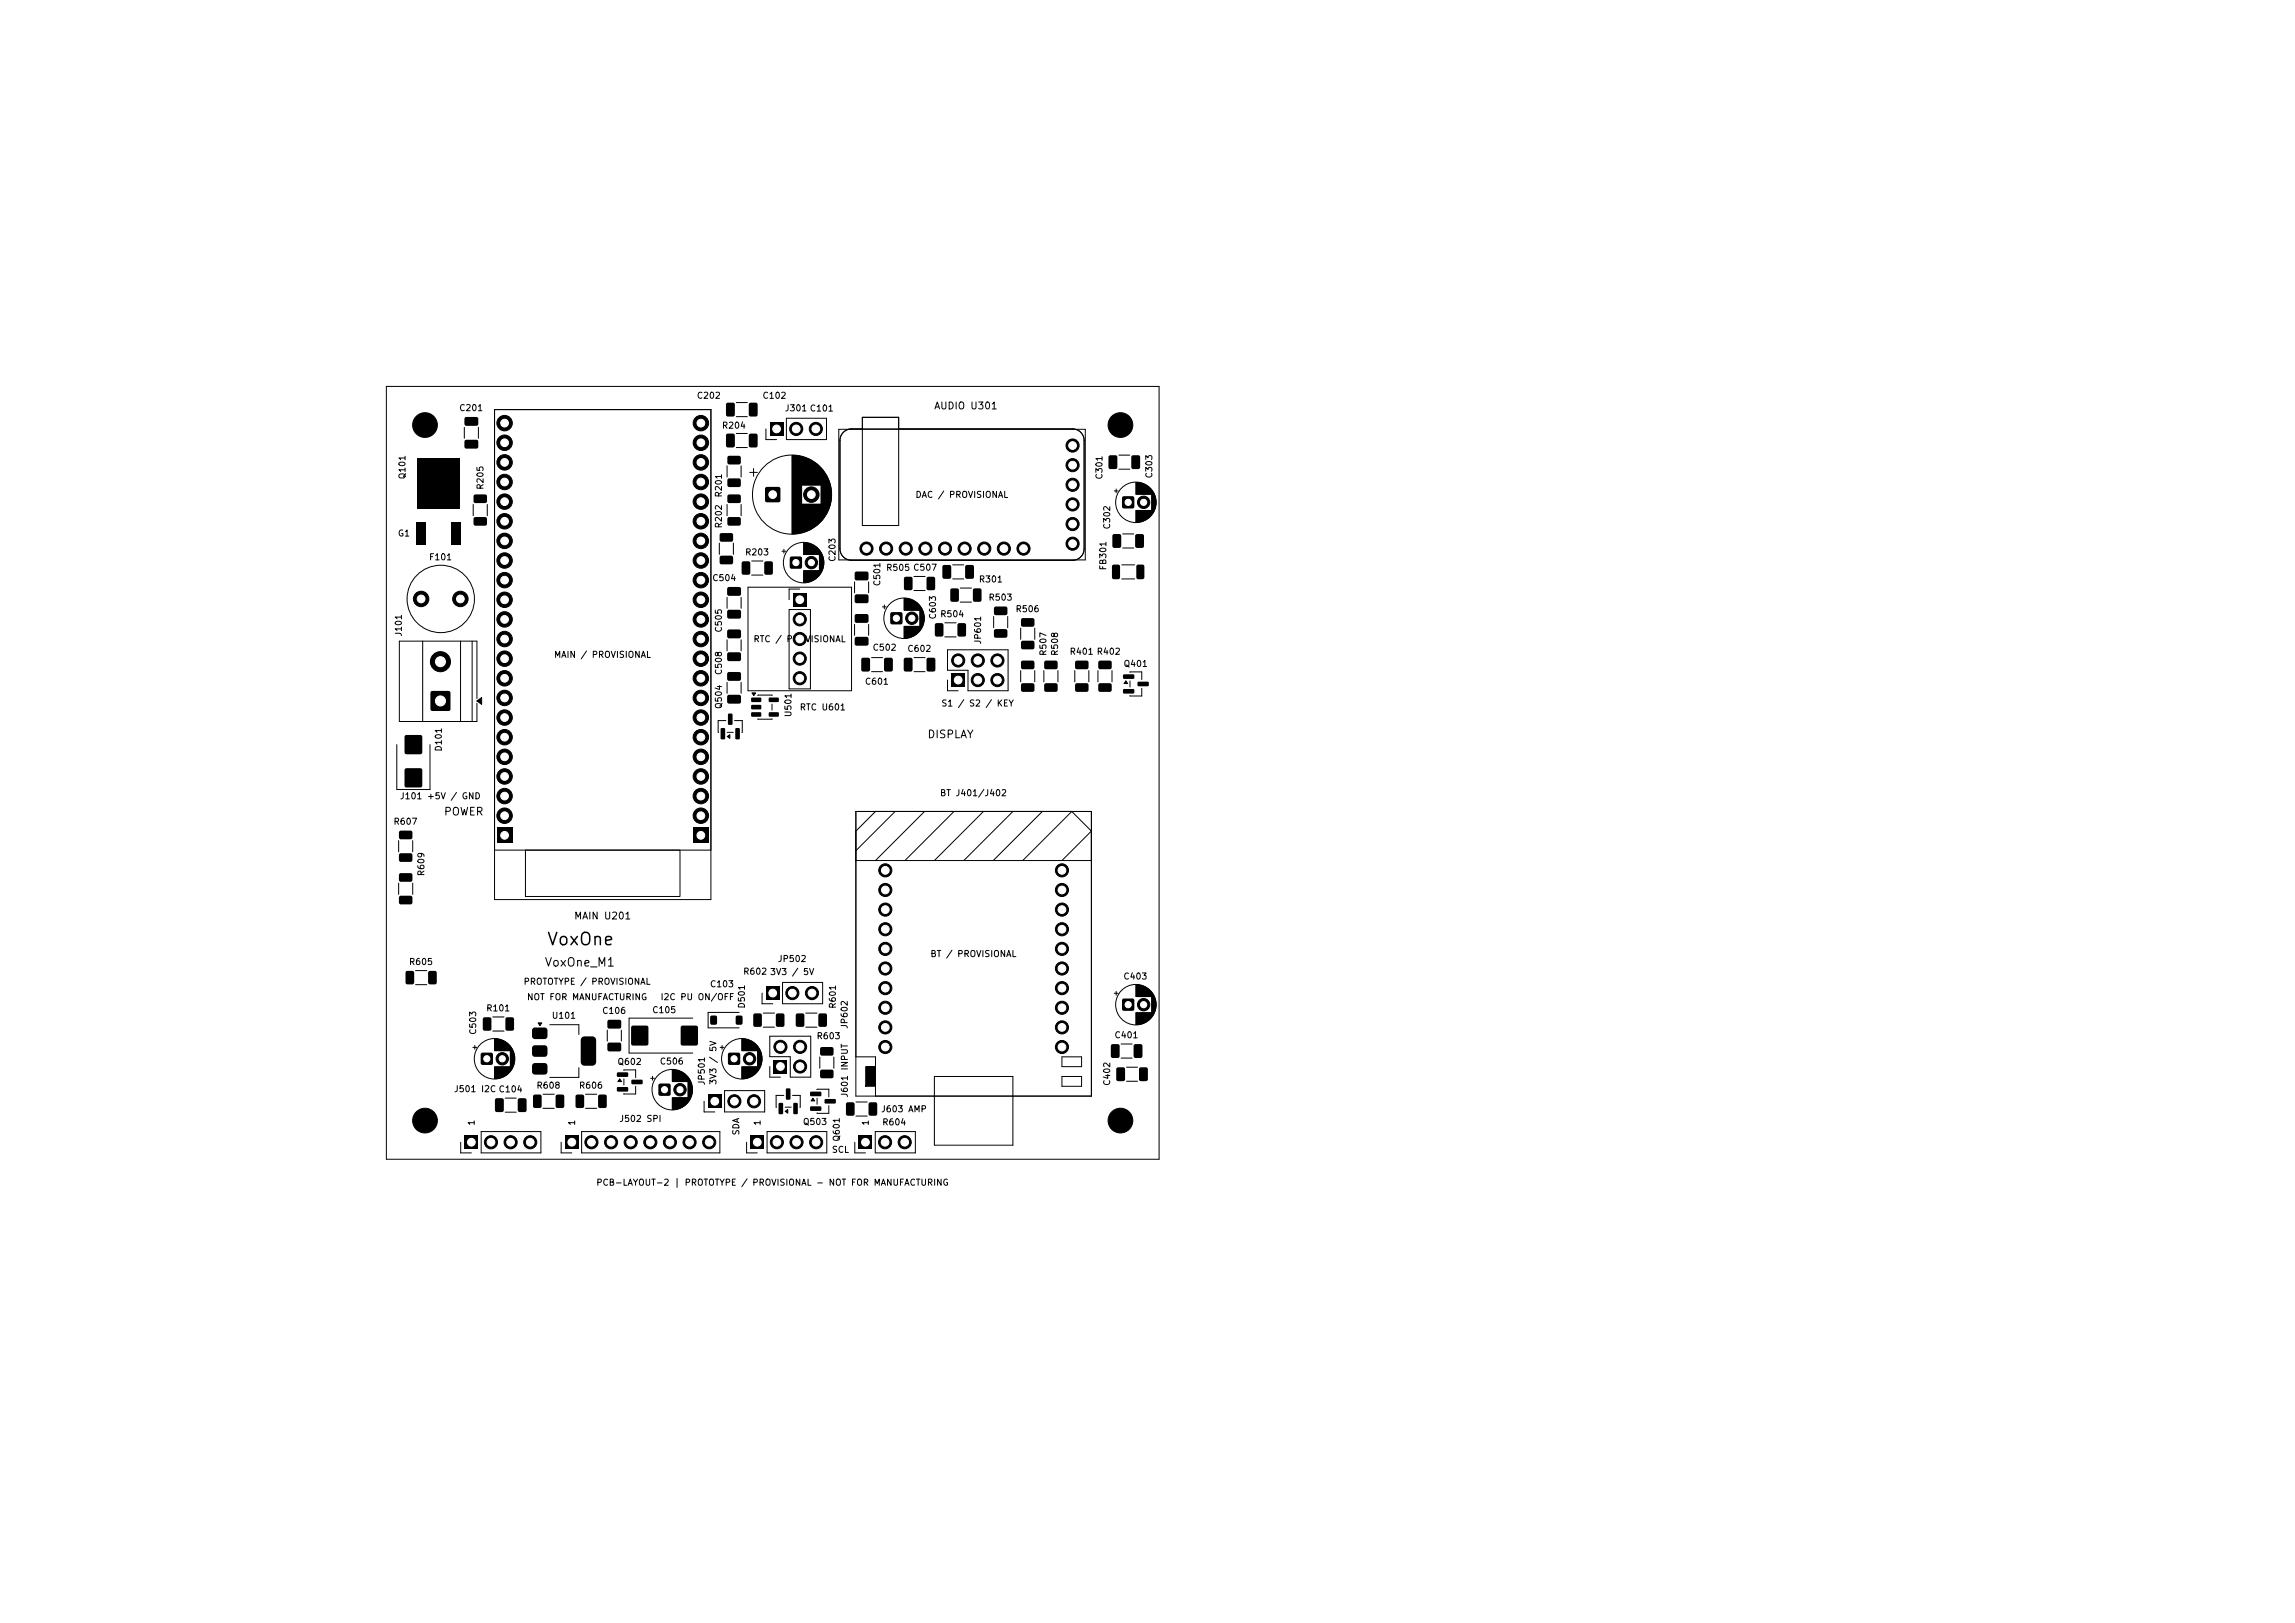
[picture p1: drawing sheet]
<svg xmlns="http://www.w3.org/2000/svg" width="297mm" height="210mm" viewBox="0 0 297 210" stroke-linecap="round" stroke-linejoin="round" font-family="sans-serif">
<defs><g id="words">
<text font-size="1.6" x="70.7" y="122.7">VoxOne</text>
<text font-size="1.1" x="70.4" y="125.3">VoxOne_M1</text>
<g font-size="1">
<text x="119.9" y="95.8">DISPLAY</text>
<text x="57.4" y="105.8">POWER</text>
</g>
<g font-size=".9">
<text x="120.8" y="53.2">AUDIO U301</text>
<text x="74.2" y="119.2">MAIN U201</text>
</g>
<g font-size=".8">
<text x="59.4" y="53.4">C201</text>
<text x="90.1" y="51.8">C202</text>
<text x="98.6" y="51.8">C102</text>
<text x="101.5" y="53.4">J301 C101</text>
<text x="93.4" y="55.7">R204</text>
<text x="52.7" y="62.1" transform="rotate(-90 52.7 62.1)">Q101</text>
<text x="62.8" y="63.4" transform="rotate(-90 62.8 63.4)">R205</text>
<text x="93.6" y="64.4" transform="rotate(-90 93.6 64.4)">R201</text>
<text x="118.4" y="64.6">DAC / PROVISIONAL</text>
<text x="142.9" y="62.1" transform="rotate(-90 142.9 62.1)">C301</text>
<text x="149.3" y="62" transform="rotate(-90 149.3 62)">C303</text>
<text x="51.4" y="69.6">G1</text>
<text x="93.6" y="68.4" transform="rotate(-90 93.6 68.4)">R202</text>
<text x="143.9" y="68.6" transform="rotate(-90 143.9 68.6)">C302</text>
<text x="55.5" y="72.7">F101</text>
<text x="92.1" y="75.4">C504</text>
<text x="96.4" y="72.1">R203</text>
<text x="108.3" y="72.8" transform="rotate(-90 108.3 72.8)">C203</text>
<text x="114.1" y="75.9" transform="rotate(-90 114.1 75.9)">C501</text>
<text x="114.6" y="74.1">R505 C507</text>
<text x="126.6" y="75.6">R301</text>
<text x="127.9" y="77.9">R503</text>
<text x="143.4" y="73.9" transform="rotate(-90 143.4 73.9)">FB301</text>
<text x="52.2" y="82.4" transform="rotate(-90 52.2 82.4)">J101</text>
<text x="93.6" y="81.9" transform="rotate(-90 93.6 81.9)">C505</text>
<text x="97.4" y="83.3">RTC / PROVISIONAL</text>
<text x="121.3" y="80.2" transform="rotate(-90 121.3 80.2)">C603</text>
<text x="121.6" y="80.1">R504</text>
<text x="127.2" y="83.5" transform="rotate(-90 127.2 83.5)">JP601</text>
<text x="131.4" y="79.4">R506</text>
<text x="71.6" y="85.3">MAIN / PROVISIONAL</text>
<text x="93.6" y="87.4" transform="rotate(-90 93.6 87.4)">C508</text>
<text x="111.9" y="88.8">C601</text>
<text x="112.9" y="84.4">C502</text>
<text x="117.4" y="84.5">C602</text>
<text x="135.6" y="84.9" transform="rotate(-90 135.6 84.9)">R507</text>
<text x="137.1" y="84.9" transform="rotate(-90 137.1 84.9)">R508</text>
<text x="138.4" y="84.9">R401 R402</text>
<text x="145.3" y="86.5">Q401</text>
<text x="93.6" y="91.8" transform="rotate(-90 93.6 91.8)">Q504</text>
<text x="102.6" y="92.9" transform="rotate(-90 102.6 92.9)">U501</text>
<text x="103.4" y="92.1">RTC U601</text>
<text x="121.8" y="91.6">S1 / S2 / KEY</text>
<text x="57.4" y="97.3" transform="rotate(-90 57.4 97.3)">D101</text>
<text x="50.9" y="106.9">R607</text>
<text x="51.7" y="103.6">J101 +5V / GND</text>
<text x="121.6" y="103.2">BT J401/J402</text>
<text x="55.1" y="113.4" transform="rotate(-90 55.1 113.4)">R609</text>
<text x="52.9" y="125.1">R605</text>
<text x="100.6" y="124.7">JP502</text>
<text x="120.3" y="124">BT / PROVISIONAL</text>
<text x="62.9" y="131.1">R101</text>
<text x="67.7" y="127.6">PROTOTYPE / PROVISIONAL</text>
<text x="68.1" y="129.6">NOT FOR MANUFACTURING</text>
<text x="77.9" y="131.4">C106</text>
<text x="84.3" y="131.3">C105</text>
<text x="85.4" y="129.6">I2C PU ON/OFF</text>
<text x="91.8" y="127.9">C103</text>
<text x="96.1" y="126.3">R602</text>
<text x="96.6" y="130.6" transform="rotate(-90 96.6 130.6)">D501</text>
<text x="99.6" y="126.4">3V3 / 5V</text>
<text x="108.4" y="130.6" transform="rotate(-90 108.4 130.6)">R601</text>
<text x="145.3" y="126.9">C403</text>
<text x="61.8" y="134" transform="rotate(-90 61.8 134)">C503</text>
<text x="71.3" y="132">U101</text>
<text x="79.8" y="138">Q602</text>
<text x="85.3" y="137.9">C506</text>
<text x="105.6" y="134.7">R603</text>
<text x="109.9" y="133.2" transform="rotate(-90 109.9 133.2)">JP602</text>
<text x="144.2" y="134.5">C401</text>
<text x="58.7" y="141.5">J501 I2C C104</text>
<text x="69.4" y="141.1">R608</text>
<text x="74.9" y="141.1">R606</text>
<text x="91.4" y="140.5" transform="rotate(-90 91.4 140.5)">JP501</text>
<text x="92.9" y="140.5" transform="rotate(-90 92.9 140.5)">3V3 / 5V</text>
<text x="109.9" y="142.1" transform="rotate(-90 109.9 142.1)">J601 INPUT</text>
<text x="143.9" y="140.6" transform="rotate(-90 143.9 140.6)">C402</text>
<text x="61.6" y="145.7" transform="rotate(-90 61.6 145.7)">1</text>
<text x="74.6" y="145.7" transform="rotate(-90 74.6 145.7)">1</text>
<text x="80.1" y="145.4">J502 SPI</text>
<text x="95.9" y="147" transform="rotate(-90 95.9 147)">SDA</text>
<text x="98.6" y="145.7" transform="rotate(-90 98.6 145.7)">1</text>
<text x="103.8" y="145.8">Q503</text>
<text x="107.6" y="149.4">SCL</text>
<text x="108.9" y="147.8" transform="rotate(-90 108.9 147.8)">Q601</text>
<text x="112.6" y="145.7" transform="rotate(-90 112.6 145.7)">1</text>
<text x="113.9" y="144.1">J603 AMP</text>
<text x="114.1" y="145.8">R604</text>
<text x="77.1" y="153.6">PCB-LAYOUT-2 | PROTOTYPE / PROVISIONAL - NOT FOR MANUFACTURING</text>
</g>
</g></defs>
<g fill="#000" stroke="#000" stroke-width=".13">
<circle cx="55" cy="55" r="1.6"/>
<circle cx="65.3" cy="59.8" r="1"/>
<circle cx="65.3" cy="57.3" r="1"/>
<circle cx="65.3" cy="54.7" r="1"/>
<circle cx="90.7" cy="59.8" r="1"/>
<circle cx="90.7" cy="57.3" r="1"/>
<circle cx="90.7" cy="54.8" r="1"/>
<circle cx="103" cy="55.5" r=".85"/>
<circle cx="105.6" cy="55.5" r=".85"/>
<circle cx="138.8" cy="57.6" r=".85"/>
<circle cx="145" cy="55" r="1.6"/>
<circle cx="54.5" cy="77.5" r="1"/>
<circle cx="59.6" cy="77.5" r="1"/>
<circle cx="65.3" cy="70" r="1"/>
<circle cx="65.3" cy="62.4" r="1"/>
<circle cx="65.3" cy="72.5" r="1"/>
<circle cx="65.3" cy="64.9" r="1"/>
<circle cx="65.3" cy="67.4" r="1"/>
<circle cx="65.3" cy="77.6" r="1"/>
<circle cx="65.3" cy="75.1" r="1"/>
<circle cx="90.7" cy="77.6" r="1"/>
<circle cx="90.7" cy="75.1" r="1"/>
<circle cx="90.7" cy="67.4" r="1"/>
<circle cx="90.7" cy="72.5" r="1"/>
<circle cx="90.7" cy="64.9" r="1"/>
<circle cx="90.7" cy="70" r="1"/>
<circle cx="90.7" cy="62.4" r="1"/>
<circle cx="105" cy="72.8" r=".8"/>
<circle cx="105" cy="64" r="1"/>
<circle cx="112.1" cy="71" r=".85"/>
<circle cx="114.7" cy="71" r=".85"/>
<circle cx="117.2" cy="71" r=".85"/>
<circle cx="118" cy="80" r=".8"/>
<circle cx="119.8" cy="71" r=".85"/>
<circle cx="122.3" cy="71" r=".85"/>
<circle cx="124.8" cy="71" r=".85"/>
<circle cx="127.4" cy="71" r=".85"/>
<circle cx="129.9" cy="71" r=".85"/>
<circle cx="132.5" cy="71" r=".85"/>
<circle cx="138.8" cy="70.3" r=".85"/>
<circle cx="138.8" cy="67.8" r=".85"/>
<circle cx="138.8" cy="62.7" r=".85"/>
<circle cx="138.8" cy="65.3" r=".85"/>
<circle cx="138.8" cy="60.2" r=".85"/>
<circle cx="148" cy="65" r=".8"/>
<circle cx="57" cy="85.6" r="1.3"/>
<circle cx="65.3" cy="95.4" r="1"/>
<circle cx="65.3" cy="80.1" r="1"/>
<circle cx="65.3" cy="85.2" r="1"/>
<circle cx="65.3" cy="87.8" r="1"/>
<circle cx="65.3" cy="97.9" r="1"/>
<circle cx="65.3" cy="92.8" r="1"/>
<circle cx="65.3" cy="90.3" r="1"/>
<circle cx="65.3" cy="82.7" r="1"/>
<circle cx="90.7" cy="95.4" r="1"/>
<circle cx="90.7" cy="85.2" r="1"/>
<circle cx="90.7" cy="90.3" r="1"/>
<circle cx="90.7" cy="82.7" r="1"/>
<circle cx="90.7" cy="97.9" r="1"/>
<circle cx="90.7" cy="80.1" r="1"/>
<circle cx="90.7" cy="87.8" r="1"/>
<circle cx="90.7" cy="92.8" r="1"/>
<circle cx="103.5" cy="80.1" r=".85"/>
<circle cx="103.5" cy="85.2" r=".85"/>
<circle cx="103.5" cy="87.8" r=".85"/>
<circle cx="103.5" cy="82.7" r=".85"/>
<circle cx="124" cy="85.5" r=".85"/>
<circle cx="126.5" cy="88" r=".85"/>
<circle cx="126.5" cy="85.5" r=".85"/>
<circle cx="129.1" cy="88" r=".85"/>
<circle cx="129.1" cy="85.5" r=".85"/>
<circle cx="65.3" cy="105.5" r="1"/>
<circle cx="65.3" cy="103" r="1"/>
<circle cx="65.3" cy="100.5" r="1"/>
<circle cx="90.7" cy="105.5" r="1"/>
<circle cx="90.7" cy="100.5" r="1"/>
<circle cx="90.7" cy="103" r="1"/>
<circle cx="114.6" cy="115.2" r=".85"/>
<circle cx="114.6" cy="117.7" r=".85"/>
<circle cx="114.6" cy="112.6" r=".85"/>
<circle cx="137.4" cy="117.7" r=".85"/>
<circle cx="137.4" cy="112.6" r=".85"/>
<circle cx="137.4" cy="115.2" r=".85"/>
<circle cx="65" cy="137" r=".8"/>
<circle cx="97" cy="137" r=".8"/>
<circle cx="101" cy="135.5" r=".85"/>
<circle cx="102.5" cy="128.5" r=".85"/>
<circle cx="103.5" cy="135.5" r=".85"/>
<circle cx="103.5" cy="138" r=".85"/>
<circle cx="105.1" cy="128.5" r=".85"/>
<circle cx="114.6" cy="127.9" r=".85"/>
<circle cx="114.6" cy="132.9" r=".85"/>
<circle cx="114.6" cy="130.4" r=".85"/>
<circle cx="114.6" cy="135.5" r=".85"/>
<circle cx="114.6" cy="120.2" r=".85"/>
<circle cx="114.6" cy="125.3" r=".85"/>
<circle cx="114.6" cy="122.8" r=".85"/>
<circle cx="137.4" cy="127.9" r=".85"/>
<circle cx="137.4" cy="130.4" r=".85"/>
<circle cx="137.4" cy="132.9" r=".85"/>
<circle cx="137.4" cy="135.5" r=".85"/>
<circle cx="137.4" cy="120.2" r=".85"/>
<circle cx="137.4" cy="122.8" r=".85"/>
<circle cx="137.4" cy="125.3" r=".85"/>
<circle cx="148" cy="130" r=".8"/>
<circle cx="55" cy="145" r="1.6"/>
<circle cx="63.5" cy="147.8" r=".85"/>
<circle cx="66.1" cy="147.8" r=".85"/>
<circle cx="68.6" cy="147.8" r=".85"/>
<circle cx="76.5" cy="147.8" r=".85"/>
<circle cx="79.1" cy="147.8" r=".85"/>
<circle cx="81.6" cy="147.8" r=".85"/>
<circle cx="84.2" cy="147.8" r=".85"/>
<circle cx="86.7" cy="147.8" r=".85"/>
<circle cx="88" cy="141" r=".8"/>
<circle cx="89.2" cy="147.8" r=".85"/>
<circle cx="91.8" cy="147.8" r=".85"/>
<circle cx="95" cy="142.5" r=".85"/>
<circle cx="97.6" cy="142.5" r=".85"/>
<circle cx="100.5" cy="147.8" r=".85"/>
<circle cx="103.1" cy="147.8" r=".85"/>
<circle cx="105.6" cy="147.8" r=".85"/>
<circle cx="114.5" cy="147.8" r=".85"/>
<circle cx="117.1" cy="147.8" r=".85"/>
<circle cx="145" cy="145" r="1.6"/>
</g>
<g fill="#000">
<path d="M60.2 57l.1-.1h1.4l.2 .3v.7l-.2 .2-1.4-.1-.2-.2zM60.2 54h.1h1.4l.2 .2v.7l-.2 .2h-1.4l-.2-.2zM94 56.2l.8-.1 .3 .2v1.4l-.2 .2h-.7l-.2-.2-.1-1.3zM94 52.2l.8-.1 .3 .2v1.4l-.2 .2h-.7l-.2-.2-.1-1.3zM97 56.2l.8-.1 .2 .2 .1 1.4-.2 .2h-.8l-.2-.2v-1.3zM97 52.2l.8-.1 .2 .2 .1 1.4-.2 .2h-.8l-.2-.2v-1.3zM99.7 54.7h1.6v1.7h-1.6zM143.5 59l.8-.1 .3 .2v1.4l-.2 .2h-.7l-.2-.2-.1-1.3zM146.5 59l.8-.1 .2 .2v1.4l-.1 .2h-.8l-.2-.2v-1.3zM53.9 67.6h1.2v2.8h-1.2zM54 59.4h5.6v6.5h-5.6zM58.4 67.6h1.3v2.8h-1.3z"/>
<path d="M61.3 67l.2-.1h1.4l.1 .3v.7l-.2 .1h-1.4l-.1-.2zM61.3 64h.2h1.4l.1 .2v.7l-.2 .2h-1.4l-.1-.2zM93.2 72l.2-.1h1.3l.2 .3v.7l-.3 .1h-1.3l-.2-.2zM93.2 69h.2h1.3l.2 .2v.7l-.3 .2h-1.3l-.2-.2zM94.2 76h.1h1.4l.2 .2v.7l-.3 .2h-1.3l-.2-.2zM94.2 62l.2-.1h1.3l.2 .3v.7l-.3 .1h-1.3l-.2-.2zM94.2 59h.2h1.3l.2 .2v.7l-.3 .2h-1.3l-.2-.2zM94.2 67l.2-.1h1.3l.2 .3v.7l-.3 .1h-1.3l-.2-.2zM94.2 64h.2h1.3l.2 .2v.7l-.3 .2h-1.3l-.2-.2zM96 72.7l.8-.1 .3 .2v1.3l-.2 .3h-.7l-.2-.2v-1.3zM99 72.7l.8-.1 .2 .2v1.3l-.1 .3h-.8l-.2-.2v-1.3zM99.1 63.1l.2-.1h1.5l.1 .1 .1 .2v1.5l-.1 .1-.1 .1h-1.5l-.2-.1-.1-.1v-1.5z"/>
<path d="M102.3 72.1l.1-.1 1.3 .1 .1 .2-.1 1.2-.2 .1-1.2-.1-.1-.1zM102.7 76.8h1.6v1.7h-1.6zM110.7 77l.1-.1h1.4l.2 .3v.7l-.3 .2-1.3-.1-.2-.2zM110.7 74h.1h1.4l.2 .2v.7l-.3 .2h-1.3l-.2-.2zM115.3 79.3l.2-.1 1.2 .1 .1 .2-.1 1.2-.1 .1-1.3-.1-.1-.1zM117 74.7l.8-.1 .3 .2v1.3l-.2 .3h-.7l-.2-.2v-1.3zM120 74.7l.8-.1 .2 .2v1.3l-.1 .3h-.8l-.2-.2v-1.3zM122 73.2l.8-.1 .3 .2v1.4l-.2 .2h-.7l-.2-.2v-1.3zM123 76.2l.9-.1 .2 .2v1.3l-.2 .3h-.7l-.2-.2v-1.3zM125 73.2l.8-.1 .2 .2v1.4l-.1 .2h-.8l-.2-.2v-1.3zM126 76.2l.8-.1 .2 .2v1.3l-.1 .3h-.7l-.3-.2v-1.3zM128.7 78.5h.2h1.3l.2 .2v.7l-.3 .2h-1.3l-.2-.2z"/>
<path d="M144 73.1h.7l.2 .1v1.5l-.1 .2-.7 .1-.2-.2v-1.5zM144 69.2l.8-.1 .3 .2v1.4l-.2 .2h-.7l-.2-.2-.1-1.3zM145.3 64.3l.2-.1 1.2 .1 .1 .2-.1 1.2-.1 .1-1.3-.1-.1-.1zM147 69.2l.8-.1 .2 .2v1.4l-.1 .2h-.8l-.2-.2v-1.3zM147.1 73.1h.7l.3 .1v1.5l-.2 .2-.6 .1-.2-.2-.1-1.5zM52.4 95.2l.2-.1h1.8l.2 .1v.2v2v.1l-.2 .1h-1.8l-.2-.1-.1-.1v-2zM55.8 89.5l.1-.1h2.1l.2 .1 .1 .2v2.1l-.1 .1-.2 .1h-2.1l-.1-.1-.1-.1v-2.1zM61.7 90.7l.6-.4v.8zM93.3 94.2h.4l.1 .1 .1 1.2-.1 .2h-.4l-.1-.1zM94.2 90l.1-.1h1.4l.2 .3v.7l-.3 .2-1.3-.1-.2-.2zM94.2 87h.1h1.4l.2 .2v.7l-.3 .2h-1.3l-.2-.2zM94.2 84.5l.1-.1h1.4l.2 .3v.7l-.3 .2-1.3-.1-.2-.2z"/>
<path d="M94.2 81.5h.1h1.4l.2 .2v.7l-.3 .2h-1.3l-.2-.2zM94.2 79l.1-.1h1.4l.2 .3v.7l-.3 .2-1.3-.1-.2-.2zM94.2 92.4l.5-.1 .1 .1v1.3l-.1 .1h-.4l-.1-.1zM94.1 95.3l.3-.2v.4zM95.2 94.2h.4l.1 .1 .1 1.2-.1 .2h-.4l-.1-.1zM97.2 90.3h1.2l.1 .1v.4l-.1 .1-1.1-.1-.1-.1zM97.2 91.2h1.2l.1 .2v.3l-.1 .1h-1.1l-.1-.1zM97.2 92.2h1.2l.1 .1v.4l-.1 .1-1.1-.1-.1-.1zM97.3 89.7h.5l-.3 .3zM99.5 92.2h1.2l.1 .1v.4l-.2 .1-1-.1-.1-.1zM99.5 90.3h1.2l.1 .1v.4l-.2 .1-1-.1-.1-.1zM110.7 82.5l.1-.1h1.4l.2 .3v.7l-.3 .2-1.3-.1-.2-.2z"/>
<path d="M110.7 79.5h.1h1.4l.2 .2v.7l-.3 .2h-1.3l-.2-.2zM111.5 85.2l.9-.1 .2 .2v1.4l-.2 .2h-.7l-.2-.2-.1-1.3zM114.5 85.2l.8-.1 .2 .2v1.4l-.1 .2h-.7l-.3-.2v-1.3zM117 85.2l.8-.1 .3 .2v1.4l-.2 .2h-.7l-.2-.2v-1.3zM120 85.2l.8-.1 .2 .2v1.4l-.1 .2h-.8l-.2-.2v-1.3zM121 80.7l.8-.1 .3 .2v1.3l-.2 .3h-.7l-.2-.2v-1.3zM124 80.7l.8-.1 .2 .2v1.3l-.1 .3h-.8l-.2-.2v-1.3zM123.2 87.2h1.6v1.7h-1.6zM128.7 81.5l.2-.1h1.3l.2 .3v.7l-.3 .1h-1.3l-.2-.2zM132.2 88.5l.2-.1h1.3l.2 .3v.7l-.3 .1h-1.3l-.2-.2zM132.2 85.5h.2h1.3l.2 .2v.7l-.3 .2h-1.3l-.2-.2zM132.2 83l.2-.1h1.3l.2 .3v.7l-.3 .1h-1.3l-.2-.2z"/>
<path d="M132.2 80h.2h1.3l.2 .2v.7l-.3 .2h-1.3l-.2-.2zM135.2 88.5l.2-.1h1.3l.2 .3v.7l-.3 .1h-1.3l-.2-.2zM135.2 85.5h.2h1.3l.2 .2v.7l-.3 .2h-1.3l-.2-.2zM139.2 88.5l.2-.1h1.3l.2 .3v.7l-.3 .1h-1.3l-.2-.2zM139.2 85.5h.2h1.3l.2 .2v.7l-.3 .2h-1.3l-.2-.2zM142.2 88.5l.2-.1h1.3l.2 .3v.7l-.3 .1h-1.3l-.2-.2zM142.2 85.5h.2h1.3l.2 .2v.7l-.3 .2h-1.3l-.2-.2zM145.4 87.3h1.3l.1 .1v.4l-.2 .1-1.2-.1-.1-.1zM145.4 89.2h1.3l.1 .1v.4l-.2 .1-1.2-.1-.1-.1zM145.7 88.1l.2 .3h-.4zM147.2 88.2h1.4l.1 .2v.3l-.2 .1h-1.2l-.1-.1zM51.7 116l.2-.1h1.3l.2 .3v.7l-.3 .1h-1.3l-.2-.2z"/>
<path d="M51.7 113h.2h1.3l.2 .2v.7l-.3 .2h-1.3l-.2-.2zM51.7 110.5l.2-.1h1.3l.2 .3v.7l-.3 .1h-1.3l-.2-.2zM51.7 107.5h.2h1.3l.2 .2v.7l-.3 .2h-1.3l-.2-.2zM52.4 99.5l.2-.1h1.8l.2 .1v.2v2v.1l-.2 .1h-1.8l-.2-.1-.1-.1v-2zM64.3 107.1h2v2h-2zM89.7 107.1h2v2h-2zM52.5 125.7l.9-.1 .2 .2v1.3l-.2 .3h-.7l-.2-.2v-1.3zM55.5 125.7l.8-.1 .2 .2v1.3l-.1 .3h-.7l-.3-.2v-1.3zM62.3 136.3l.1-.1 1.3 .1 .1 .2-.1 1.2-.1 .1-1.3-.1-.1-.1zM62.5 131.7l.9-.1 .2 .2v1.3l-.2 .3h-.7l-.2-.2v-1.3zM65.5 131.7l.8-.1 .2 .2v1.3l-.1 .3h-.8l-.2-.2v-1.3zM69 133h.2h1.5l.1 .3v1l-.3 .2-1.5-.1-.2-.3 .1-.9z"/>
<path d="M69 135.3h.2h1.5l.1 .3v1l-.3 .2-1.5-.1-.2-.3 .1-.9zM68.9 137.7l.3-.1h1.5l.1 .3v1l-.3 .2-1.5-.1-.2-.3zM69.6 132.4h.5l-.2 .3zM75.3 134.2l.2-.1h1.2l.2 .1 .2 .2v3v.2l-.2 .2-1.4 .1-.3-.3-.1-3zM78.7 135l.1-.1h1.4l.2 .3v.7l-.3 .2-1.3-.1-.2-.2zM78.7 132h.1h1.4l.2 .2v.7l-.3 .2h-1.3l-.2-.2zM79.9 138.8h1.3l.1 .1v.4l-.2 .1-1.2-.1-.1-.1zM80.2 139.6l.2 .3h-.4zM81.7 132.8l.2-.1h1.8l.1 .1 .1 .2v2l-.1 .2-.1 .1h-1.8l-.2-.1v-.2v-2zM81.7 139.7h1.4l.1 .2v.3l-.2 .1h-1.2l-.1-.1zM88.2 132.8l.1-.1h1.8l.2 .1v.2v2v.2l-.2 .1h-1.8l-.1-.1-.1-.2v-2zM92 131.5l.1-.1 .6 .1 .1 .1-.1 .9-.1 .1-.6-.1-.1-.1z"/>
<path d="M94.3 136.3l.1-.1 1.3 .1 .1 .2-.1 1.2-.2 .1-1.2-.1-.1-.1zM95.3 131.5l.1-.1 .6 .1 .1 .1-.1 .9-.1 .1-.6-.1-.1-.1zM97.5 131.2l.8-.1 .3 .2v1.3l-.2 .3h-.7l-.2-.2v-1.3zM100.5 131.2l.8-.1 .2 .2v1.3l-.1 .3h-.8l-.2-.2v-1.3zM99.1 127.7h1.7v1.7h-1.7zM100.1 137.2h1.7v1.7h-1.7zM103 131.2l.9-.1 .2 .2v1.3l-.2 .3h-.7l-.2-.2v-1.3zM106 131.2l.8-.1 .2 .2v1.3l-.1 .3h-.7l-.3-.2v-1.3zM106.2 138.5l.2-.1h1.3l.2 .3v.7l-.3 .1h-1.3l-.2-.2zM106.2 135.5h.2h1.3l.2 .2v.7l-.3 .2h-1.3l-.2-.2zM143.8 135.2l.9-.1 .2 .2v1.4l-.2 .2h-.7l-.2-.2-.1-1.3zM144.5 138.2l.8-.1 .3 .2v1.4l-.2 .2h-.7l-.2-.2-.1-1.3z"/>
<path d="M145.3 129.3l.2-.1 1.2 .1 .1 .2-.1 1.2-.1 .1-1.3-.1-.1-.1zM146.8 135.2l.8-.1 .2 .2v1.4l-.1 .2h-.7l-.3-.2v-1.3zM147.5 138.2l.8-.1 .2 .2 .1 1.4-.2 .2h-.8l-.2-.2v-1.3zM60.1 147h1.8v1.7h-1.8zM64.1 142.2l.8-.1 .3 .2v1.4l-.2 .2h-.7l-.2-.2-.1-1.3zM67.1 142.2l.8-.1 .2 .2v1.4l-.1 .2h-.8l-.2-.2v-1.3zM69 141.7l.8-.1 .3 .2v1.3l-.2 .3h-.7l-.2-.2v-1.3zM72 141.7l.8-.1 .2 .2v1.3l-.1 .3h-.8l-.2-.2v-1.3zM74.5 141.7l.8-.1 .3 .2v1.3l-.2 .3h-.7l-.2-.2v-1.3zM73.1 147h1.7v1.7h-1.7zM77.5 141.7l.8-.1 .2 .2v1.3l-.1 .3h-.8l-.2-.2v-1.3zM79.9 140.7h1.3l.1 .1v.4l-.2 .1-1.2-.1-.1-.1z"/>
<path d="M85.3 140.3l.1-.1 1.3 .1 .1 .2-.1 1.2-.1 .1-1.3-.1-.1-.1zM91.6 141.7h1.7v1.7h-1.7zM97.1 147h1.8v1.7h-1.8zM100.8 142.7h.4l.1 .1v1.2v.2h-.4l-.1-.1zM101.7 140.9l.4-.1 .2 .1v1.3l-.1 .1h-.4l-.1-.1zM101.6 143.8l.4-.2v.4zM102.7 142.7h.4l.1 .1v1.2v.2h-.4l-.1-.1zM104.9 141.3h1.3l.1 .1v.4l-.1 .1-1.3-.1-.1-.1zM104.9 143.2h1.3l.1 .1v.4l-.1 .1-1.3-.1-.1-.1zM105.2 142.1l.2 .4h-.4zM106.7 142.2h1.4l.1 .2v.3l-.2 .1h-1.2l-.1-.1zM109.5 142.7l.9-.1 .2 .2v1.3l-.2 .3h-.7l-.2-.2v-1.3z"/>
<path d="M112.5 142.7l.8-.1 .2 .2v1.3l-.1 .3h-.7l-.3-.2v-1.3zM111.2 147h1.6v1.7h-1.6zM112 138h1.3v2.6h-1.3z"/>
</g>
<g fill="none" stroke="#000" stroke-width=".13">
<path d="M50 50h100v100h-100zM60.1 55.3v1.4M61.9 55.3v1.4M64 53h28v63.4h-28zM95.3 56.1h1.4M95.3 57.9h1.4M95.3 52.1h1.4M95.3 53.9h1.4M99.1 55.5v1.4h1.4M101.8 54.1h5.2v2.8h-5.2zM102.5 58.9v10.2M102.6 58.9v10.2"/>
<path d="M102.7 58.9v10.2M102.8 58.9v10.2M102.9 58.9v10.2M103 58.9v10.2M103.1 59v10M103.2 59v10M103.3 59v10M103.4 59v10M103.5 59v10M103.6 59v10M103.7 59.1v9.8M103.8 59.1v3.7"/>
<path d="M103.9 59.1v3.7M104 59.1v3.7M104 59.2v3.6M104.1 59.2v3.6M104.2 59.2v3.6M104.3 59.2v3.6M104.3 59.3v3.5M104.4 59.3v3.5M104.5 59.3v3.5M104.6 59.4v3.4M104.7 59.4v3.4M104.8 59.5v3.3"/>
<path d="M104.9 59.5v3.3M105 59.6v3.2M105.1 59.6v3.2M105.1 59.7v3.1M105.2 59.7v3.1M105.3 59.7v3.1M105.3 59.8v3M105.4 59.8v3M105.5 59.9v2.9M105.6 60v2.8M108.5 55.6h32v16.9h-32zM109.1 55.9l.5-.3 .6-.1h28.6a1.5 1.5 0 0 1 1.5 1.5v14a1.5 1.5 0 0 1-1.5 1.5h-28.6a1.5 1.5 0 0 1-1.5-1.5v-14l.1-.6z"/>
<path d="M111.6 54h4.7v14h-4.7zM144.8 58.9h1.4M61.2 65.3v1.4M63.1 65.3v1.4M93.1 70.3v1.4M94.1 60.3v1.4M94.1 65.3v1.4M94.1 77.3v1.4M94.9 70.3v1.4M95.9 60.3v1.4M95.9 65.3v1.4M95.9 77.3v1.4"/>
<path d="M96.8 76h13.4v13.4h-13.4zM97 61.1h1M97.3 72.6h1.4M97.3 74.4h1.4M97.5 60.6v1M101.2 71.3h.5M101.4 71.1v.5M102.1 78.9h2.8v10.2h-2.8zM103.5 76.2h-1.4v1.4M103.8 65.2v3.7M103.9 65.2v3.7M104 65.2v3.7"/>
<path d="M104 70.2v1.6M104 73.8v1.6M104 65.2v3.6M104.1 65.2v3.6M104.1 70.2v1.6M104.1 73.8v1.6M104.2 70.2v1.6M104.2 73.8v1.6M104.2 65.2v3.6M104.3 65.2v3.6M104.3 70.2v1.6M104.3 73.8v1.6"/>
<path d="M104.3 65.2v3.5M104.4 70.2v1.6M104.4 73.8v1.6M104.4 65.2v3.5M104.4 70.3v1.5M104.4 73.8v1.5M104.5 65.2v3.5M104.5 70.3v1.5M104.5 73.8v1.5M104.6 70.3v1.5M104.6 73.8v1.5M104.6 65.2v3.4"/>
<path d="M104.7 65.2v3.4M104.7 70.3v1.5M104.7 73.8v1.5M104.8 70.3v1.5M104.8 73.8v1.5M104.8 65.2v3.3M104.8 70.4v1.4M104.8 73.8v1.4M104.9 65.2v3.3M104.9 70.4v1.4M104.9 73.8v1.4M105 70.4v1.4"/>
<path d="M105 73.8v1.4M105 65.2v3.2M105.1 65.2v3.2M105.1 70.5v1.3M105.1 73.8v1.3M105.1 65.2v3.1M105.2 70.5v1.3M105.2 73.8v1.3M105.2 65.2v3.1M105.3 65.2v3.1M105.3 70.6v1.2M105.3 73.8v1.2"/>
<path d="M105.3 65.2v3M105.4 70.6v1.2M105.4 73.8v1.2M105.4 65.2v3M105.4 70.7v1.1M105.4 73.8v1.1M105.5 65.2v2.9M105.5 70.7v1.1M105.5 73.8v1.1M105.6 70.7v1.1M105.6 73.8v1.1M105.6 65.2v2.9"/>
<path d="M105.6 70.8v1M105.6 73.8v1M105.6 65.2v2.8M105.7 60v2.8M105.7 65.2v2.8M105.7 70.8v1M105.7 73.8v1M105.7 70.9v.9M105.7 73.8v.9M105.7 60.1v2.7M105.7 65.2v2.7M105.8 70.9v.9"/>
<path d="M105.8 73.8v.9M105.8 60.1v2.7M105.8 65.2v2.7M105.8 71v.8M105.8 73.8v.8M105.9 60.2v2.6M105.9 65.2v2.6M105.9 71v.8M105.9 73.8v.8M105.9 71.1v.7M105.9 73.8v.7M106 71.1v.7"/>
<path d="M106 73.8v.7M106 60.3v2.5M106 65.2v2.5M106 71.2v3.2M106.1 60.4v2.4M106.1 65.2v2.4M106.1 71.2v3.2M106.1 71.3v3M106.2 71.4v2.8M106.2 60.5v2.3M106.2 65.2v2.3M106.2 71.5v2.6"/>
<path d="M106.3 60.6v6.8M106.3 71.5v2.6M106.3 71.6v2.4M106.3 60.7v6.6M106.4 71.7v2.2M106.4 60.7v6.6M106.4 71.8v2M106.4 71.9v1.8M106.5 60.8v6.4M106.5 72v1.6M106.5 72.1v1.4M106.5 60.9v6.2"/>
<path d="M106.6 72.3v1M106.6 60.9v6.2M106.6 72.5v.6M106.6 61v6M106.7 61.1v5.8M106.7 61.2v5.6M106.8 61.2v5.6M106.8 61.3v5.4M106.9 61.4v5.2M106.9 61.5v5M107 61.6v4.8M107.1 61.7v4.6"/>
<path d="M107.1 61.8v4.4M107.1 61.9v4.2M107.2 62v4M107.2 62.1v3.8M107.3 62.2v3.6M107.3 62.3v3.4M107.3 62.4v3.2M107.4 62.5v3M107.4 62.6v2.8M107.5 62.8v2.4M107.5 62.9v2.2M107.5 63.1v1.8"/>
<path d="M107.6 63.4v1.2M110.6 75.3v1.4M112.4 75.3v1.4M114.2 78.5h.5M114.4 78.3v.5M117 77.4v1.6M117.1 77.4v1.6M117.2 77.4v1.6M117.3 77.4v1.6M117.4 77.4v1.6M117.4 77.5v1.5M117.5 77.5v1.5"/>
<path d="M117.6 77.5v1.5M117.7 77.5v1.5M117.8 77.5v1.5M117.8 77.6v1.4M117.9 77.6v1.4M118 77.6v1.4M118.1 77.7v1.3M118.2 77.7v1.3M118.3 74.6h1.4M118.3 76.4h1.4M118.3 77.8v1.2M118.4 77.8v1.2"/>
<path d="M118.4 77.9v1.1M118.5 77.9v1.1M118.6 77.9v1.1M118.6 78v1M118.7 78v1M118.7 78.1v.9M118.8 78.1v.9M118.8 78.2v.8M118.9 78.2v.8M118.9 78.3v.7M119 78.3v.7M119 78.4v3.2"/>
<path d="M119.1 78.4v3.2M119.1 78.5v3M119.2 78.6v2.8M119.2 78.7v2.6M119.3 78.7v2.6M119.3 78.8v2.4M119.4 78.9v2.2M119.4 79v2M119.4 79.1v1.8M119.5 79.2v1.6M119.5 79.3v1.4M119.6 79.5v1"/>
<path d="M119.6 79.7v.6M123.3 73.1h1.4M123.3 74.9h1.4M124.3 76.1h1.4M124.3 77.9h1.4M128.6 79.8v1.4M130.4 79.8v1.4M144.2 63.5h.5M144.4 63.3v.5M144.8 60.7h1.4M145.2 73.1h1.6M145.2 74.9h1.6"/>
<path d="M145.3 69.1h1.4M145.3 70.9h1.4M147 62.4v1.6M147 66v1.6M147.1 62.4v1.6M147.1 66v1.6M147.2 62.4v1.6M147.2 66v1.6M147.3 62.4v1.6M147.3 66v1.6M147.4 62.4v1.6M147.4 66v1.6"/>
<path d="M147.4 62.5v1.5M147.4 66v1.5M147.5 62.5v1.5M147.5 66v1.5M147.6 62.5v1.5M147.6 66v1.5M147.7 62.5v1.5M147.7 66v1.5M147.8 62.5v1.5M147.8 66v1.5M147.8 62.6v1.4M147.8 66v1.4"/>
<path d="M147.9 62.6v1.4M147.9 66v1.4M148 62.6v1.4M148 66v1.4M148.1 62.7v1.3M148.1 66v1.3M148.2 62.7v1.3M148.2 66v1.3M148.3 62.8v1.2M148.3 66v1.2M148.4 62.8v1.2M148.4 66v1.2"/>
<path d="M148.4 62.9v1.1M148.4 66v1.1M148.5 62.9v1.1M148.5 66v1.1M148.6 62.9v1.1M148.6 66v1.1M148.6 63v1M148.6 66v1M148.7 63v1M148.7 66v1M148.7 63.1v.9M148.7 66v.9"/>
<path d="M148.8 63.1v.9M148.8 66v.9M148.8 63.2v.8M148.8 66v.8M148.9 63.2v.8M148.9 66v.8M148.9 63.3v.7M148.9 66v.7M149 63.3v.7M149 66v.7M149 63.4v3.2M149.1 63.4v3.2"/>
<path d="M149.1 63.5v3M149.2 63.6v2.8M149.2 63.7v2.6M149.3 63.7v2.6M149.3 63.8v2.4M149.4 63.9v2.2M149.4 64v2M149.4 64.1v1.8M149.5 64.2v1.6M149.5 64.3v1.4M149.6 64.5v1M149.6 64.7v.6"/>
<path d="M51.3 96.4v5.8h4.4v-5.8M54.7 83v10.4M59.6 83v10.4M61.1 83v10.4M61.7 90.7l.6-.4v.8zM61.7 90.4v-7.4h-10v10.4h10v-2.4M93.9 93.2h-1l.1 1.6M94.1 82.8v1.4M94.1 88.3v1.4M94.1 94.8h.8M94.1 95.3l.3-.2v.4zM95.1 93.2h1l-.1 1.6"/>
<path d="M95.9 82.8v1.4M95.9 88.3v1.4M97.3 89.7h.5l-.3 .3zM98.1 90h1.8M98.1 93h1.8M99.9 91.1v.8M110.6 80.8v1.4M112.4 80.8v1.4M112.8 85.1h1.4M112.8 86.9h1.4M117 81v1.6M117.1 81v1.6"/>
<path d="M117.2 81v1.6M117.3 81v1.6M117.4 81v1.6M117.4 81v1.5M117.5 81v1.5M117.6 81v1.5M117.7 81v1.5M117.8 81v1.5M117.8 81v1.4M117.9 81v1.4M118 81v1.4M118.1 81v1.3"/>
<path d="M118.2 81v1.3M118.3 81v1.2M118.3 85.1h1.4M118.3 86.9h1.4M118.4 81v1.2M118.4 81v1.1M118.5 81v1.1M118.6 81v1.1M118.6 81v1M118.7 81v1M118.7 81v.9M118.8 81v.9"/>
<path d="M118.8 81v.8M118.9 81v.8M118.9 81v.7M119 81v.7M122.3 80.6h1.4M122.3 82.4h1.4M122.6 84.1h7.9v5.3h-5.2v-2.7h-2.7zM122.6 88v1.4h1.4M132.1 81.3v1.4M132.1 86.8v1.4M133.9 81.3v1.4M133.9 86.8v1.4"/>
<path d="M135.1 86.8v1.4M136.9 86.8v1.4M139.1 86.8v1.4M140.9 86.8v1.4M142.1 86.8v1.4M143.9 86.8v1.4M145.7 88.1l.2 .3h-.4zM146.2 87l1.6-.1v1M146.2 88.1v.8M147.8 89.1v1l-1.6-.1M51.6 108.8v1.4M51.6 114.3v1.4"/>
<path d="M53.4 108.8v1.4M53.4 114.3v1.4M64 110h28M68 110h20v6h-20zM110.8 105h30.4v36.8h-30.4zM110.8 111.4h30.4M113.3 105l-2.5 2.5M115.8 105l-5 5.1M119.7 105l-6.4 6.4M123.5 105l-6.4 6.4M127.3 105l-6.4 6.4M131.1 105l-6.4 6.4"/>
<path d="M132.4 111.4l6.3-6.4 2.5 2.5-3.8 3.9M134.9 105l-6.4 6.4M53.8 125.6h1.4M53.8 127.4h1.4M61.2 135.5h.5M61.4 135.3v.5M63.8 131.6h1.4M63.8 133.4h1.4M64 134.4v1.6M64 138v1.6M64.1 134.4v1.6M64.1 138v1.6"/>
<path d="M64.2 134.4v1.6M64.2 138v1.6M64.3 134.4v1.6M64.3 138v1.6M64.4 134.4v1.6M64.4 138v1.6M64.4 134.5v1.5M64.4 138v1.5M64.5 134.5v1.5M64.5 138v1.5M64.6 134.5v1.5M64.6 138v1.5"/>
<path d="M64.7 134.5v1.5M64.7 138v1.5M64.8 134.5v1.5M64.8 138v1.5M64.8 134.6v1.4M64.8 138v1.4M64.9 134.6v1.4M64.9 138v1.4M65 134.6v1.4M65 138v1.4M65.1 134.7v1.3M65.1 138v1.3"/>
<path d="M65.2 134.7v1.3M65.2 138v1.3M65.3 134.8v1.2M65.3 138v1.2M65.4 134.8v1.2M65.4 138v1.2M65.4 134.9v1.1M65.4 138v1.1M65.5 134.9v1.1M65.5 138v1.1M65.6 134.9v1.1M65.6 138v1.1"/>
<path d="M65.6 135v1M65.6 138v1M65.7 135v1M65.7 138v1M65.7 135.1v.9M65.7 138v.9M65.8 135.1v.9M65.8 138v.9M65.8 135.2v.8M65.8 138v.8M65.9 135.2v.8M65.9 138v.8"/>
<path d="M65.9 135.3v.7M65.9 138v.7M66 135.3v.7M66 138v.7M66 135.4v3.2M66.1 135.4v3.2M66.1 135.5v3M66.2 135.6v2.8M66.2 135.7v2.6M66.3 135.7v2.6M66.3 135.8v2.4M66.4 135.9v2.2"/>
<path d="M66.4 136v2M66.4 136.1v1.8M66.5 136.2v1.6M66.5 136.3v1.4M66.6 136.5v1M66.6 136.7v.6M69.6 132.4h.5l-.2 .3zM71.1 132.6h3.8v1.3M74.9 138.2v1.2h-3.8M78.6 133.3v1.4M80.2 139.6l.2 .3h-.4zM80.4 133.3v1.4"/>
<path d="M80.7 138.5l1.6-.1v1M80.7 139.6v.8M84.2 139.5h.5M84.4 139.3v.5M87 138.4v1.6M87.1 138.4v1.6M87.2 138.4v1.6M87.3 138.4v1.6M87.4 138.4v1.6M87.4 138.5v1.5M87.5 138.5v1.5M87.6 138.5v1.5"/>
<path d="M87.7 138.5v1.5M87.8 138.5v1.5M87.8 138.6v1.4M87.9 138.6v1.4M88 138.6v1.4M88.1 138.7v1.3M88.2 138.7v1.3M88.3 138.8v1.2M88.4 138.8v1.2M88.4 138.9v1.1M88.5 138.9v1.1M88.6 138.9v1.1"/>
<path d="M88.6 139v1M88.7 139v1M88.7 139.1v.9M88.8 139.1v.9M88.8 139.2v.8M88.9 139.2v.8M88.9 139.3v.7M89 139.3v.7M89 139.4v3.2M89.1 139.4v3.2M89.1 139.5v3M89.2 139.6v2.8"/>
<path d="M89.2 139.7v2.6M89.3 139.7v2.6M89.3 139.8v2.4M89.4 139.9v2.2M89.4 140v2M89.7 131.7h-8.3v4.6h8.3M93.2 135.5h.5M93.4 135.3v.5M95.6 131h-4v2h4M96 134.4v1.6M96 138v1.6M96.1 134.4v1.6"/>
<path d="M96.1 138v1.6M96.2 134.4v1.6M96.2 138v1.6M96.3 134.4v1.6M96.3 138v1.6M96.4 134.4v1.6M96.4 138v1.6M96.4 134.5v1.5M96.4 138v1.5M96.5 134.5v1.5M96.5 138v1.5M96.6 134.5v1.5"/>
<path d="M96.6 138v1.5M96.7 134.5v1.5M96.7 138v1.5M96.8 134.5v1.5M96.8 138v1.5M96.8 134.6v1.4M96.8 138v1.4M96.9 134.6v1.4M96.9 138v1.4M97 134.6v1.4M97 138v1.4M97.1 134.7v1.3"/>
<path d="M97.1 138v1.3M97.2 134.7v1.3M97.2 138v1.3M97.3 134.8v1.2M97.3 138v1.2M97.4 134.8v1.2M97.4 138v1.2M97.4 134.9v1.1M97.4 138v1.1M97.5 134.9v1.1M97.5 138v1.1M97.6 134.9v1.1"/>
<path d="M97.6 138v1.1M97.6 135v1M97.6 138v1M97.7 135v1M97.7 138v1M97.7 135.1v.9M97.7 138v.9M97.8 135.1v.9M97.8 138v.9M97.8 135.2v.8M97.8 138v.8M97.9 135.2v.8"/>
<path d="M97.9 138v.8M97.9 135.3v.7M97.9 138v.7M98 135.3v.7M98 138v.7M98 135.4v3.2M98.1 135.4v3.2M98.1 135.5v3M98.2 135.6v2.8M98.2 135.7v2.6M98.3 135.7v2.6M98.3 135.8v2.4"/>
<path d="M98.4 135.9v2.2M98.4 136v2M98.4 136.1v1.8M98.5 136.2v1.6M98.5 136.3v1.4M98.6 136.5v1M98.6 136.7v.6M98.6 128.5v1.4h1.4M98.8 131.1h1.4M98.8 132.9h1.4M99.6 134.1h5.3v5.3h-2.6v-2.7h-2.7zM99.6 138v1.4h1.4"/>
<path d="M101.3 127.1h5.2v2.8h-5.2zM104.3 131.1h1.4M104.3 132.9h1.4M106.1 136.8v1.4M107.9 136.8v1.4M110.8 136.8h2.5v5M112 138h1.3v2.6h-1.3zM120.9 139.3h10.2v8.9h-10.2zM137.4 136.8h2.6v1.2h-2.6zM137.4 139.3h2.6v1.3h-2.6zM144.2 128.5h.5M144.4 128.3v.5"/>
<path d="M145.1 135.1h1.4M145.1 136.9h1.4M145.8 138.1h1.4M145.8 139.9h1.4M147 127.4v1.6M147 131v1.6M147.1 127.4v1.6M147.1 131v1.6M147.2 127.4v1.6M147.2 131v1.6M147.3 127.4v1.6M147.3 131v1.6"/>
<path d="M147.4 127.4v1.6M147.4 131v1.6M147.4 127.5v1.5M147.4 131v1.5M147.5 127.5v1.5M147.5 131v1.5M147.6 127.5v1.5M147.6 131v1.5M147.7 127.5v1.5M147.7 131v1.5M147.8 127.5v1.5M147.8 131v1.5"/>
<path d="M147.8 127.6v1.4M147.8 131v1.4M147.9 127.6v1.4M147.9 131v1.4M148 127.6v1.4M148 131v1.4M148.1 127.7v1.3M148.1 131v1.3M148.2 127.7v1.3M148.2 131v1.3M148.3 127.8v1.2M148.3 131v1.2"/>
<path d="M148.4 127.8v1.2M148.4 131v1.2M148.4 127.9v1.1M148.4 131v1.1M148.5 127.9v1.1M148.5 131v1.1M148.6 127.9v1.1M148.6 131v1.1M148.6 128v1M148.6 131v1M148.7 128v1M148.7 131v1"/>
<path d="M148.7 128.1v.9M148.7 131v.9M148.8 128.1v.9M148.8 131v.9M148.8 128.2v.8M148.8 131v.8M148.9 128.2v.8M148.9 131v.8M148.9 128.3v.7M148.9 131v.7M149 128.3v.7M149 131v.7"/>
<path d="M149 128.4v3.2M149.1 128.4v3.2M149.1 128.5v3M149.2 128.6v2.8M149.2 128.7v2.6M149.3 128.7v2.6M149.3 128.8v2.4M149.4 128.9v2.2M149.4 129v2M149.4 129.1v1.8M149.5 129.2v1.6M149.5 129.3v1.4"/>
<path d="M149.6 129.5v1M149.6 129.7v.6M59.6 147.8v1.4h1.4M62.3 146.4h7.7v2.8h-7.7zM65.4 142.1h1.4M65.4 143.9h1.4M70.3 141.6h1.4M70.3 143.4h1.4M72.6 147.8v1.4h1.4M75.3 146.4h17.9v2.8h-17.9zM75.8 141.6h1.4M75.8 143.4h1.4"/>
<path d="M82.3 140.6v1l-1.6-.1M87 142v1.6M87.1 142v1.6M87.2 142v1.6M87.3 142v1.6M87.4 142v1.6M87.4 142v1.5M87.5 142v1.5M87.6 142v1.5M87.7 142v1.5M87.8 142v1.5M87.8 142v1.4"/>
<path d="M87.9 142v1.4M88 142v1.4M88.1 142v1.3M88.2 142v1.3M88.3 142v1.2M88.4 142v1.2M88.4 142v1.1M88.5 142v1.1M88.6 142v1.1M88.6 142v1M88.7 142v1M88.7 142v.9"/>
<path d="M88.8 142v.9M88.8 142v.8M88.9 142v.8M88.9 142v.7M89 142v.7M89.4 140.1v1.8M89.5 140.2v1.6M89.5 140.3v1.4M89.6 140.5v1M89.6 140.7v.6M91.1 142.5v1.4h1.4M93.8 141.1h5.2v2.8h-5.2z"/>
<path d="M96.6 147.8v1.4h1.4M99.3 146.4h7.7v2.8h-7.7zM101.4 141.7h-1l.1 1.6M101.6 143.3h.8M101.6 143.8l.4-.2v.4zM102.6 141.7h1l-.1 1.6M105.2 142.1l.2 .4h-.4zM105.7 141l1.6-.1v1M105.7 142.1v.8M107.3 143.1v1l-1.6-.1M110.6 147.8v1.4h1.4M110.8 142.6h1.4"/>
<path d="M110.8 144.4h1.4M113.3 146.4h5.2v2.8h-5.2z"/>
<circle cx="57" cy="77.5" r="4.4"/>
<circle cx="102.5" cy="64" r="5.1"/>
<circle cx="104" cy="72.8" r="2.62"/>
<circle cx="117" cy="80" r="2.62"/>
<circle cx="147" cy="65" r="2.62"/>
<circle cx="64" cy="137" r="2.62"/>
<circle cx="96" cy="137" r="2.62"/>
<circle cx="147" cy="130" r="2.62"/>
<circle cx="87" cy="141" r="2.62"/>
</g>
<g fill="#fff" stroke="#fff" stroke-width=".13">
<circle cx="54.5" cy="77.5" r=".5"/>
<circle cx="59.6" cy="77.5" r=".5"/>
<circle cx="86" cy="141" r=".4"/>
<circle cx="88" cy="141" r=".4"/>
<circle cx="103.5" cy="77.6" r=".5"/>
<circle cx="103.5" cy="80.1" r=".5"/>
<circle cx="103.5" cy="82.7" r=".5"/>
<circle cx="103.5" cy="85.2" r=".5"/>
<circle cx="103.5" cy="87.8" r=".5"/>
<circle cx="138.8" cy="70.4" r=".5"/>
<circle cx="138.8" cy="67.8" r=".5"/>
<circle cx="138.8" cy="65.3" r=".5"/>
<circle cx="138.8" cy="62.7" r=".5"/>
<circle cx="138.8" cy="60.2" r=".5"/>
<circle cx="138.8" cy="57.7" r=".5"/>
<circle cx="132.5" cy="71" r=".5"/>
<circle cx="129.9" cy="71" r=".5"/>
<circle cx="127.4" cy="71" r=".5"/>
<circle cx="124.8" cy="71" r=".5"/>
<circle cx="122.3" cy="71" r=".5"/>
<circle cx="119.8" cy="71" r=".5"/>
<circle cx="117.2" cy="71" r=".5"/>
<circle cx="114.7" cy="71" r=".5"/>
<circle cx="112.1" cy="71" r=".5"/>
<circle cx="61" cy="147.8" r=".5"/>
<circle cx="63.5" cy="147.8" r=".5"/>
<circle cx="66.1" cy="147.8" r=".5"/>
<circle cx="68.6" cy="147.8" r=".5"/>
<circle cx="95" cy="137" r=".4"/>
<circle cx="97" cy="137" r=".4"/>
<circle cx="63" cy="137" r=".4"/>
<circle cx="65" cy="137" r=".4"/>
<circle cx="146" cy="130" r=".4"/>
<circle cx="148" cy="130" r=".4"/>
<circle cx="100" cy="64" r=".5"/>
<circle cx="105" cy="64" r=".5"/>
<circle cx="146" cy="65" r=".4"/>
<circle cx="148" cy="65" r=".4"/>
<circle cx="116" cy="80" r=".4"/>
<circle cx="118" cy="80" r=".4"/>
<circle cx="100.5" cy="55.5" r=".5"/>
<circle cx="103" cy="55.5" r=".5"/>
<circle cx="105.6" cy="55.5" r=".5"/>
<circle cx="103" cy="72.8" r=".4"/>
<circle cx="105" cy="72.8" r=".4"/>
<circle cx="92.5" cy="142.5" r=".5"/>
<circle cx="95" cy="142.5" r=".5"/>
<circle cx="97.6" cy="142.5" r=".5"/>
<circle cx="137.4" cy="112.6" r=".5"/>
<circle cx="137.4" cy="115.2" r=".5"/>
<circle cx="137.4" cy="117.7" r=".5"/>
<circle cx="137.4" cy="120.2" r=".5"/>
<circle cx="137.4" cy="122.8" r=".5"/>
<circle cx="137.4" cy="125.3" r=".5"/>
<circle cx="137.4" cy="127.9" r=".5"/>
<circle cx="137.4" cy="130.4" r=".5"/>
<circle cx="137.4" cy="132.9" r=".5"/>
<circle cx="137.4" cy="135.5" r=".5"/>
<circle cx="114.6" cy="112.6" r=".5"/>
<circle cx="114.6" cy="115.2" r=".5"/>
<circle cx="114.6" cy="117.7" r=".5"/>
<circle cx="114.6" cy="120.2" r=".5"/>
<circle cx="114.6" cy="122.8" r=".5"/>
<circle cx="114.6" cy="125.3" r=".5"/>
<circle cx="114.6" cy="127.9" r=".5"/>
<circle cx="114.6" cy="130.4" r=".5"/>
<circle cx="114.6" cy="132.9" r=".5"/>
<circle cx="114.6" cy="135.5" r=".5"/>
<circle cx="90.7" cy="108.1" r=".5"/>
<circle cx="90.7" cy="105.6" r=".5"/>
<circle cx="90.7" cy="103" r=".5"/>
<circle cx="90.7" cy="100.5" r=".5"/>
<circle cx="90.7" cy="97.9" r=".5"/>
<circle cx="90.7" cy="95.4" r=".5"/>
<circle cx="90.7" cy="92.9" r=".5"/>
<circle cx="90.7" cy="90.3" r=".5"/>
<circle cx="90.7" cy="87.8" r=".5"/>
<circle cx="90.7" cy="85.2" r=".5"/>
<circle cx="90.7" cy="82.7" r=".5"/>
<circle cx="90.7" cy="80.2" r=".5"/>
<circle cx="90.7" cy="77.6" r=".5"/>
<circle cx="90.7" cy="75.1" r=".5"/>
<circle cx="90.7" cy="72.5" r=".5"/>
<circle cx="90.7" cy="70" r=".5"/>
<circle cx="90.7" cy="67.5" r=".5"/>
<circle cx="90.7" cy="64.9" r=".5"/>
<circle cx="90.7" cy="62.4" r=".5"/>
<circle cx="90.7" cy="59.8" r=".5"/>
<circle cx="90.7" cy="57.3" r=".5"/>
<circle cx="90.7" cy="54.8" r=".5"/>
<circle cx="65.3" cy="108.1" r=".5"/>
<circle cx="65.3" cy="105.6" r=".5"/>
<circle cx="65.3" cy="103" r=".5"/>
<circle cx="65.3" cy="100.5" r=".5"/>
<circle cx="65.3" cy="97.9" r=".5"/>
<circle cx="65.3" cy="95.4" r=".5"/>
<circle cx="65.3" cy="92.9" r=".5"/>
<circle cx="65.3" cy="90.3" r=".5"/>
<circle cx="65.3" cy="87.8" r=".5"/>
<circle cx="65.3" cy="85.2" r=".5"/>
<circle cx="65.3" cy="82.7" r=".5"/>
<circle cx="65.3" cy="80.2" r=".5"/>
<circle cx="65.3" cy="77.6" r=".5"/>
<circle cx="65.3" cy="75.1" r=".5"/>
<circle cx="65.3" cy="72.5" r=".5"/>
<circle cx="65.3" cy="70" r=".5"/>
<circle cx="65.3" cy="67.5" r=".5"/>
<circle cx="65.3" cy="64.9" r=".5"/>
<circle cx="65.3" cy="62.4" r=".5"/>
<circle cx="65.3" cy="59.8" r=".5"/>
<circle cx="65.3" cy="57.3" r=".5"/>
<circle cx="65.3" cy="54.8" r=".5"/>
<circle cx="98" cy="147.8" r=".5"/>
<circle cx="100.5" cy="147.8" r=".5"/>
<circle cx="103.1" cy="147.8" r=".5"/>
<circle cx="105.6" cy="147.8" r=".5"/>
<circle cx="100" cy="128.5" r=".5"/>
<circle cx="102.5" cy="128.5" r=".5"/>
<circle cx="105.1" cy="128.5" r=".5"/>
<circle cx="124" cy="88" r=".5"/>
<circle cx="124" cy="85.5" r=".5"/>
<circle cx="126.5" cy="88" r=".5"/>
<circle cx="126.5" cy="85.5" r=".5"/>
<circle cx="129.1" cy="88" r=".5"/>
<circle cx="129.1" cy="85.5" r=".5"/>
<circle cx="112" cy="147.8" r=".5"/>
<circle cx="114.5" cy="147.8" r=".5"/>
<circle cx="117.1" cy="147.8" r=".5"/>
<circle cx="57" cy="90.7" r=".65"/>
<circle cx="57" cy="85.6" r=".65"/>
<circle cx="101" cy="138" r=".5"/>
<circle cx="101" cy="135.5" r=".5"/>
<circle cx="103.5" cy="138" r=".5"/>
<circle cx="103.5" cy="135.5" r=".5"/>
<circle cx="74" cy="147.8" r=".5"/>
<circle cx="76.5" cy="147.8" r=".5"/>
<circle cx="79.1" cy="147.8" r=".5"/>
<circle cx="81.6" cy="147.8" r=".5"/>
<circle cx="84.2" cy="147.8" r=".5"/>
<circle cx="86.7" cy="147.8" r=".5"/>
<circle cx="89.2" cy="147.8" r=".5"/>
<circle cx="91.8" cy="147.8" r=".5"/>
</g>
<use href="#words"/>
</svg>
